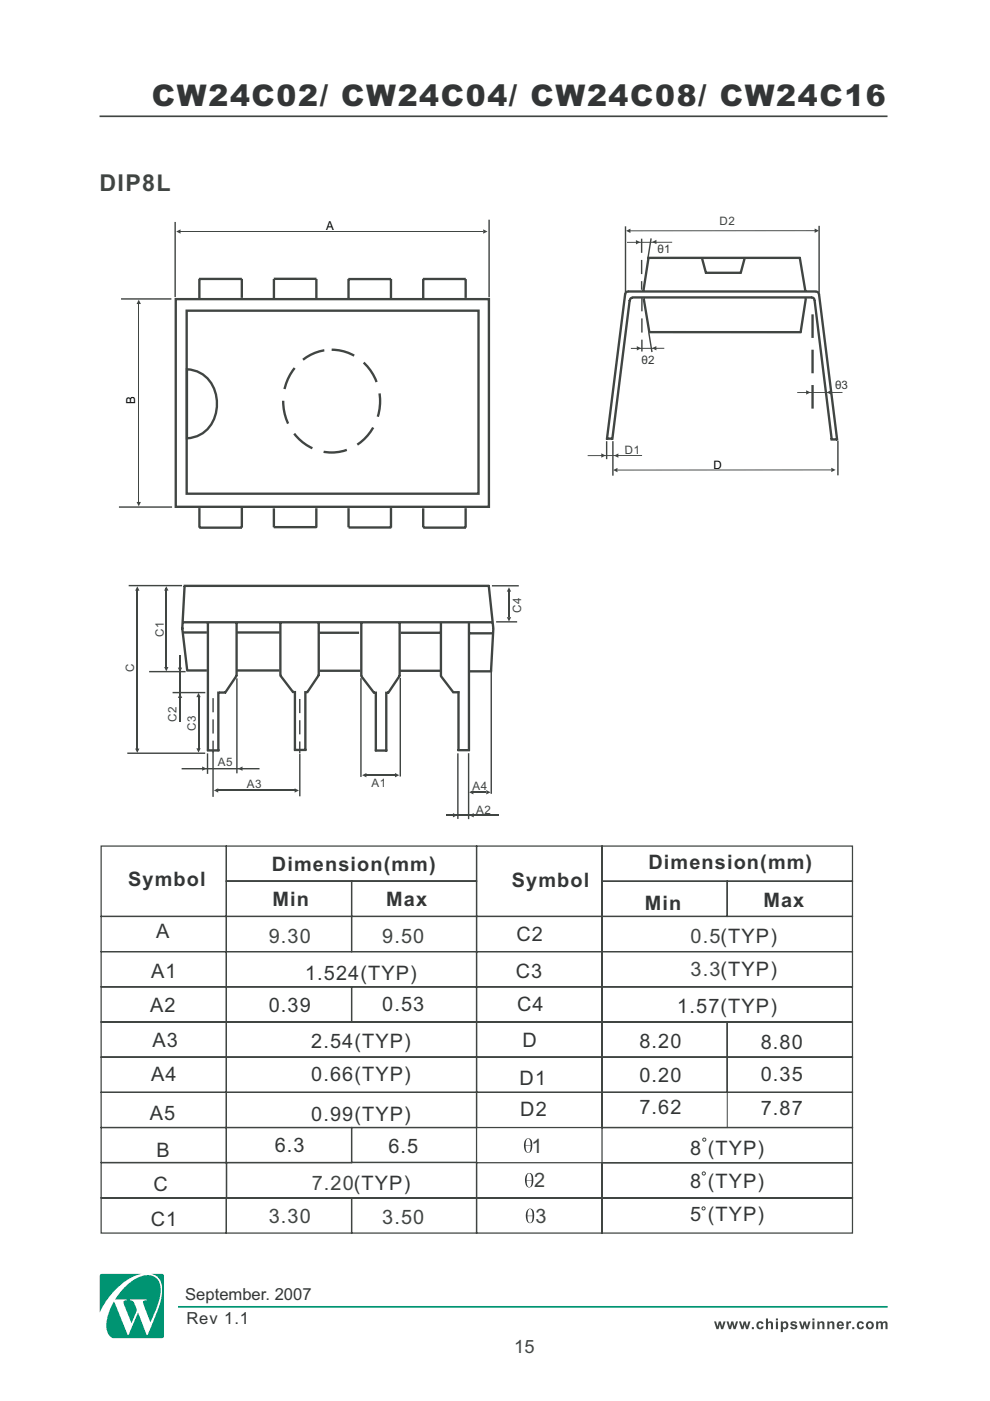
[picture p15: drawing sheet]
<svg xmlns="http://www.w3.org/2000/svg" width="210mm" height="297mm" viewBox="0 0 210 297" stroke-linecap="round" stroke-linejoin="round" font-family="sans-serif">
<defs><g id="words">
<text font-size="6.3" fill="#333536" x="32.2" y="22.4">CW24C02/ CW24C04/ CW24C08/ CW24C16</text>
<text font-size="4.9" fill="#404542" x="21.1" y="40.5">DIP8L</text>
<g font-size="4.2" fill="#333536">
<text x="57.7" y="184.7">Dimension(mm)</text>
<text x="137.5" y="184.2">Dimension(mm)</text>
<text x="27.2" y="187.7">Symbol</text>
<text x="108.5" y="188">Symbol</text>
<text x="57.8" y="192">Min</text>
<text x="81.9" y="192.1">Max</text>
<text x="136.8" y="192.9">Min</text>
<text x="161.9" y="192.3">Max</text>
<text x="33.1" y="198.9">A</text>
<text x="109.5" y="199.4">C2</text>
<text x="32.1" y="207.3">A1</text>
<text x="64.7" y="207.8">1.524(TYP)</text>
<text x="109.4" y="207.4">C3</text>
<text x="31.8" y="214.6">A2</text>
<text x="57" y="214.6">0.39</text>
<text x="81.1" y="214.3">0.53</text>
<text x="109.7" y="214.4">C4</text>
<text x="143.7" y="214.9">1.57(TYP)</text>
<text x="32.3" y="221.9">A3</text>
<text x="66" y="222.2">2.54(TYP)</text>
<text x="110.8" y="222.1">D</text>
<text x="135.6" y="222.1">8.20</text>
<text x="161.3" y="222.5">8.80</text>
<text x="32.1" y="229.2">A4</text>
<text x="66" y="229.3">0.66(TYP)</text>
<text x="110.2" y="229.9">D1</text>
<text x="135.6" y="229.3">0.20</text>
<text x="161.3" y="229.2">0.35</text>
<text x="31.8" y="237.4">A5</text>
<text x="66" y="237.6">0.99(TYP)</text>
<text x="110.4" y="236.6">D2</text>
<text x="135.6" y="236.2">7.62</text>
<text x="161.3" y="236.4">7.87</text>
<text x="33.2" y="245.2">B</text>
<text x="58.3" y="244.1">6.3</text>
<text x="82.4" y="244.4">6.5</text>
<text x="146.4" y="244.8">8 (TYP)</text>
<text x="146.4" y="251.9">8 (TYP)</text>
<text x="32.5" y="252.5">C</text>
<text x="32" y="259.9">C1</text>
<text x="146.4" y="258.8">5 (TYP)</text>
</g>
<g font-size="4.2" fill="#404542">
<text x="57" y="199.8">9.30</text>
<text x="81.1" y="200">9.50</text>
<text x="146.5" y="200">0.5(TYP)</text>
<text x="146.5" y="206.9">3.3(TYP)</text>
<text x="112.8" y="244.4">1</text>
<text x="113.3" y="251.7">2</text>
<text x="66.1" y="252.2">7.20(TYP)</text>
<text x="57" y="259.3">3.30</text>
<text x="81.1" y="259.5">3.50</text>
<text x="113.5" y="259.2">3</text>
</g>
<text font-size="3.9" fill="#404542" x="109.1" y="286.8">15</text>
<g font-size="3.5" fill="#333536">
<text x="39.3" y="275.6">September. 2007</text>
<text x="39.5" y="280.7">Rev 1.1</text>
</g>
<g font-size="2.6">
<text x="69.2" y="48.8">A</text>
<text x="28.7" y="85.7" transform="rotate(-90 28.7 85.7)">B</text>
</g>
<g font-size="2.5" fill="#404542">
<text x="152.6" y="47.7">D2</text>
<text x="132.5" y="96.2">D1</text>
<text x="110.5" y="129.9" transform="rotate(-89 110.5 129.9)">C4</text>
<text x="34.8" y="135" transform="rotate(-90 34.8 135)">C1</text>
<text x="28.5" y="142.6" transform="rotate(-90 28.5 142.6)">C</text>
<text x="37.4" y="153" transform="rotate(-89 37.4 153)">C2</text>
<text x="41.6" y="155.1" transform="rotate(-90 41.6 155.1)">C3</text>
<text x="46.2" y="162.4">A5</text>
<text x="52.3" y="167">A3</text>
<text x="78.8" y="166.8">A1</text>
<text x="100.2" y="167.5">A4</text>
<text x="101" y="172.6">A2</text>
</g>
<g font-size="2.5" fill="#333536">
<text x="139.5" y="53.7">θ1</text>
<text x="136.1" y="77.1">θ2</text>
<text x="177.1" y="82.5">θ3</text>
</g>
<text font-size="2.5" x="151.3" y="99.3">D</text>
</g></defs>
<path d="M21.1 24.7h167.1" fill="none" stroke="#404542" stroke-width=".35"/>
<path d="M37.8 277.1h150.4" fill="none" stroke="#009472" stroke-width=".35"/>
<path d="M185.8 280.2h.4v.2l.7-.3 .3 .3a.56 .56 0 0 1 .7-.3 .56 .56 0 0 1 .3 .7v1h-.4v-1.1a.28 .28 0 0 0-.3-.2 .28 .28 0 0 0-.2 .3v1h-.5v-1.1a.28 .28 0 0 0-.3-.2 .28 .28 0 0 0-.2 .3v1h-.5zM184.2 280.6a.45 .45 0 0 0 0 .7 .45 .45 0 0 0 .7-.1l-.1-.6-.3-.1zM183.7 281a.86 .86 0 0 1 1.7 0 .86 .86 0 0 1-1.7 0zM181.9 280.4a.79 .79 0 0 1 1.3 .3h-.4l-.2-.2a.46 .46 0 0 0-.5 .5 .46 .46 0 0 0 .7 .3v-.1l.5 .1a.84 .84 0 0 1-1.3 .4 .84 .84 0 0 1-.1-1.3zM180.8 281.4h.4v.4h-.4zM179.5 280.2h.4v.2l.3-.3 .4 .1-.2 .4a.34 .34 0 0 0-.4 0 .34 .34 0 0 0-.1 .5v.7h-.4zM178 280.6l-.1 .2h.7l-.2-.3zM177.7 280.4a.79 .79 0 0 1 .9-.2 .79 .79 0 0 1 .4 .9h-1.1a.33 .33 0 0 0 .2 .4 .33 .33 0 0 0 .4-.2l.5 .1a.84 .84 0 0 1-1.3 .3 .84 .84 0 0 1 0-1.3zM175.5 280.2h.4v.2a.59 .59 0 0 1 .7-.3 .59 .59 0 0 1 .4 .7v1h-.5v-1a.31 .31 0 0 0-.3-.3 .31 .31 0 0 0-.3 .3v1h-.4zM173.4 280.2h.4v.2a.59 .59 0 0 1 .7-.3 .59 .59 0 0 1 .4 .7v1h-.5v-1a.31 .31 0 0 0-.3-.3 .31 .31 0 0 0-.3 .3v1h-.4zM172.3 280.2h.4v1.6h-.4zM172.3 279.5h.4v.4h-.4zM169.5 280.2h.4l.3 1 .3-1h.4l.3 1 .3-1h.4l-.5 1.6h-.4l-.3-1-.3 1h-.4zM167.8 280.3a.84 .84 0 0 1 1.3 .3h-.4a.28 .28 0 0 0-.3-.2 .28 .28 0 0 0-.3 .3 .84 .84 0 0 1 1 .7 .86 .86 0 0 1-1.5-.1h.4a.32 .32 0 0 0 .3 .3 .32 .32 0 0 0 .4-.3 .85 .85 0 0 1-1-.9zM166.1 280.6v.6l.2 .3a.48 .48 0 0 0 .5-.5 .48 .48 0 0 0-.5-.5zM165.6 280.2h.4v.2a.72 .72 0 0 1 1-.1 .72 .72 0 0 1 .2 .9 .65 .65 0 0 1-.5 .6 .65 .65 0 0 1-.7-.2v.8h-.4zM164.6 280.2h.4v1.6h-.4zM164.6 279.5h.4v.4h-.4zM162.5 279.5h.4v.9a.59 .59 0 0 1 .7-.2 .59 .59 0 0 1 .4 .6v1h-.5v-1.1a.34 .34 0 0 0-.5-.2 .34 .34 0 0 0-.1 .5v.8h-.4zM160.6 280.4a.79 .79 0 0 1 1.4 .3h-.5l-.2-.2a.46 .46 0 0 0-.5 .5 .46 .46 0 0 0 .7 .3l.1-.1 .4 .1a.84 .84 0 0 1-1.3 .4 .84 .84 0 0 1-.1-1.3zM159.5 281.4h.4v.4h-.4zM156.7 280.2h.5l.3 1 .2-1h.5l.2 1 .4-1h.4l-.5 1.6h-.5l-.2-1-.3 1h-.4zM154.1 280.2h.4l.3 1 .3-1h.4l.3 1 .3-1h.4l-.5 1.6h-.4l-.3-1-.3 1h-.4zM151.5 280.2h.4l.3 1 .3-1h.4l.3 1 .3-1h.4l-.5 1.6h-.4l-.3-1-.3 1h-.4z" fill-rule="evenodd" fill="#404542"/>
<path d="M21.2 270.3v8a15.9 15.9 0 0 1 7.5-7.8l1.3-.4h4.4h-2.3a2.94 2.94 0 0 1 2.3 3.4 21.9 21.9 0 0 1-2.4 8l-.7 1.5h-.2l-1.8-4.7-2 4.7h-.2l-2.9-7a8.8 8.8 0 0 0-1.4 6.5 2.06 2.06 0 0 0 1.1 1.2h10.5l.3-.2 .1-13-.1-.2-.3-.2h-12.8zM26.4 272.9l-2 2.6h2.4v.2l-.5 .1-.1 .5 1.7 4.2 1.2-2.8-.3-.7a1.26 1.26 0 0 0-1.3-1.3v-.2h3.6v.2a.53 .53 0 0 0-.7 .1 .53 .53 0 0 0 0 .7l1.5 3.9 .3-.8a15.4 15.4 0 0 0 1.9-6.4 2.85 2.85 0 0 0-4.4-2.5 9.5 9.5 0 0 0-3.3 2.2z" fill-rule="evenodd" fill="#009472"/>
<g fill="none" stroke="#404542" stroke-width=".5">
<path d="M38.6 133l1.1 9.2M38.7 134.1h5.2M38.8 131.9h65.7M38.9 124.2h64.9M39.2 124.2l-.5 9.2M44.1 132v27.2M50.2 132.1v11.2M50.2 134.1h9.1M59.5 132v11.2M67.6 132v11.2M67.7 134.2h8.5M76.6 132.1v11.2"/>
<path d="M84.8 132.1v11.2M85 134.2h8.5M93.5 132.1v11.2M99.3 134.3h5.3M99.5 131.9v27.3M103.7 124.1l.9 9.1M104.6 133.2l-.5 9.2M43.9 159.1h2.6M46.3 146.6v12.7M46.5 146.8h1.4M50.2 143.2l-2.5 3.7M59.4 143.1l2.8 3.6"/>
<path d="M62 146.7h.4M62.4 159h2.6M62.6 146.5v12.6M64.8 146.5v12.7M64.9 146.7h.4M67.6 143.1l-2.5 3.7M76.6 143.3l2.7 3.6M79.1 146.8h.4M79.5 159.1h2.6M79.7 146.6v12.6M81.9 146.6v12.7M82.1 146.9h.4"/>
<path d="M84.8 143.2l-2.5 3.8M93.5 143.3l2.7 3.6M97 159.1h2.7M97.2 146.5v12.7"/>
</g>
<path d="M27.3 124.2h11.3M31.6 142.4h7.8M36.6 146.8h6.9" fill="none" stroke="#404542" stroke-width=".3"/>
<path d="M35.3 124.3l.4 .9h-.9z" fill-rule="evenodd" fill="#404542"/>
<path d="M35.3 124.9v16.5" fill="none" stroke="#404542" stroke-width=".3"/>
<g fill="#404542">
<path d="M34.8 141.4h.9l-.4 .9z" fill-rule="evenodd"/>
<path d="M42.1 146.9l.5 .9h-1z" fill-rule="evenodd"/>
</g>
<path d="M42.1 147.7v11.2" fill="none" stroke="#404542" stroke-width=".3"/>
<g fill="#404542">
<path d="M41.6 158.7h1l-.5 .9z" fill-rule="evenodd"/>
<path d="M38.2 147.1l.4 .9h-.9z" fill-rule="evenodd"/>
</g>
<path d="M38.2 139v14.1M27 159.7h16.5M45.2 159.1v9.8M63.6 159.8v9" fill="none" stroke="#404542" stroke-width=".3"/>
<path d="M45.4 167.6l.9-.5v.9z" fill-rule="evenodd" fill="#404542"/>
<path d="M45.8 167.6h16.7" fill="none" stroke="#404542" stroke-width=".3"/>
<path d="M62.5 167.1l.9 .5-.9 .5z" fill-rule="evenodd" fill="#404542"/>
<path d="M76.6 143.8v20.9M84.9 143.7v20.9" fill="none" stroke="#404542" stroke-width=".3"/>
<path d="M76.8 164.4l.9-.5v.9z" fill-rule="evenodd" fill="#404542"/>
<path d="M77.5 164.4h6.5" fill="none" stroke="#404542" stroke-width=".3"/>
<path d="M83.8 163.9l.9 .5-.9 .4z" fill-rule="evenodd" fill="#404542"/>
<path d="M97.1 159.7v13.9M99.4 159.7v14" fill="none" stroke="#404542" stroke-width=".3"/>
<path d="M99.6 172.9l.9-.5v.9z" fill-rule="evenodd" fill="#404542"/>
<path d="M94.6 172.9h11.1" fill="none" stroke="#404542" stroke-width=".3"/>
<path d="M96.1 172.4l.9 .4-.9 .5z" fill-rule="evenodd" fill="#404542"/>
<path d="M39.5 142.2h4.4M50.3 142.2h9M67.7 142.2h8.7M84.9 142.2h8.5M99.4 142.3h5" fill="none" stroke="#404542" stroke-width=".5"/>
<path d="M29.1 124.3l.5 .9h-.9z" fill-rule="evenodd" fill="#404542"/>
<path d="M29.1 125.1v33.9" fill="none" stroke="#404542" stroke-width=".3"/>
<path d="M28.7 158.7h.9l-.5 .9z" fill-rule="evenodd" fill="#404542"/>
<path d="M104.2 142.4v25.9M100 168h3.1" fill="none" stroke="#404542" stroke-width=".3"/>
<g fill="#404542">
<path d="M103.1 167.5l1 .5-1 .4z" fill-rule="evenodd"/>
<path d="M99.5 168l.9-.5v.9z" fill-rule="evenodd"/>
</g>
<path d="M96 146.8h1.5" fill="none" stroke="#404542" stroke-width=".5"/>
<path d="M44 159.7v4.4M50.2 143.8v20.2" fill="none" stroke="#404542" stroke-width=".3"/>
<g fill="#404542">
<path d="M42.9 162.5l.9 .5-.9 .4z" fill-rule="evenodd"/>
<path d="M50.5 163l.9-.5v.9z" fill-rule="evenodd"/>
<path d="M108 124.5l.4 .9h-.9z" fill-rule="evenodd"/>
</g>
<path d="M108 125.4v5.5" fill="none" stroke="#404542" stroke-width=".3"/>
<path d="M107.5 130.8h.9l-.4 1z" fill-rule="evenodd" fill="#404542"/>
<path d="M128.7 93.5v3.9M130 93.5v7.4M104.3 124.2h5.7M105.2 131.8h4.5" fill="none" stroke="#404542" stroke-width=".3"/>
<g fill="none" stroke="#404542" stroke-width=".5">
<path d="M137.4 54.7h32.4M137.6 54.5l-1.2 7.3M169.6 54.6l1.2 7.2M132.6 62.4l-3.9 30.8M133.3 61.8h39.7M133.4 61.8a.68 .68 0 0 0-.8 .6M133.6 63.7l-3.7 29.5M134.2 63.1h37.9M134.2 63.1a.68 .68 0 0 0-.6 .7M136.5 63.3l1.2 7.2M137.6 70.4h32.4M170.9 63.3l-1.1 7.2"/>
<path d="M172.1 63.1a.64 .64 0 0 1 .7 .6M172.8 63.7l3.6 29.4M173 61.8a.68 .68 0 0 1 .7 .7M173.7 62.4l3.9 31M128.6 93h1.3M176.1 93.2h1.4"/>
</g>
<path d="M124.6 96.6h11.6" fill="none" stroke="#404542" stroke-width=".23"/>
<g fill="#404542">
<path d="M130.2 96.6l1-.5v1z" fill-rule="evenodd"/>
<path d="M127.5 96.1l1 .5-1 .4z" fill-rule="evenodd"/>
</g>
<path d="M177.7 93.5v7.3" fill="none" stroke="#404542" stroke-width=".3"/>
<path d="M176.3 99.2l.9 .4-.9 .5z" fill-rule="evenodd" fill="#404542"/>
<path d="M131 99.6h45.3" fill="none" stroke="#404542" stroke-width=".23"/>
<path d="M130 99.7l1-.5v.9z" fill-rule="evenodd" fill="#404542"/>
<path d="M132.7 48v13.9M173.7 47.9v14.1" fill="none" stroke="#404542" stroke-width=".3"/>
<path d="M172.8 48.5l.9 .4-.9 .5z" fill-rule="evenodd" fill="#404542"/>
<path d="M133.4 48.9h39.5" fill="none" stroke="#404542" stroke-width=".23"/>
<path d="M132.8 48.9l.9-.4v.9z" fill-rule="evenodd" fill="#404542"/>
<path d="M136.1 50.6v10.8" fill="none" stroke="#404542" stroke-width=".3" stroke-dasharray="3 1.5" stroke-linecap="butt"/>
<g fill="#404542">
<path d="M175.3 83.2l1-.5v1z" fill-rule="evenodd"/>
<path d="M134.9 50.9l.9 .5-.9 .4z" fill-rule="evenodd"/>
</g>
<path d="M133 51.4h9.6" fill="none" stroke="#404542" stroke-width=".22"/>
<path d="M172.3 66.7v22.3" fill="none" stroke="#404542" stroke-width=".5" stroke-dasharray="5 2.5" stroke-linecap="butt"/>
<path d="M171 82.7l.9 .5-.9 .5z" fill-rule="evenodd" fill="#404542"/>
<path d="M169.1 83.2h9.6" fill="none" stroke="#404542" stroke-width=".22"/>
<path d="M138.3 51.3l.9-.5v1z" fill-rule="evenodd" fill="#404542"/>
<path d="M148.9 54.9l.9 3.1M149.6 57.8h7.6M157.9 54.8l-.8 3.2" fill="none" stroke="#404542" stroke-width=".5"/>
<path d="M138.1 50.5l-.7 4.2M137.6 70.6l.7 4" fill="none" stroke="#404542" stroke-width=".3"/>
<path d="M136.1 63v11.5" fill="none" stroke="#404542" stroke-width=".3" stroke-dasharray="3 1.5" stroke-linecap="butt"/>
<path d="M133.8 73.9h7.1" fill="none" stroke="#404542" stroke-width=".24"/>
<g fill="#404542">
<path d="M138.3 73.8l.9-.4v.9z" fill-rule="evenodd"/>
<path d="M135.1 73.4l.9 .4-.9 .5z" fill-rule="evenodd"/>
</g>
<g fill="none" stroke="#404542" stroke-width=".5">
<path d="M42.2 59.1h9.1v4M42.3 59.1v4.1M58.1 59.1h9M58.1 59.2v4M67.1 59.1v4.1M73.9 59.2h9.1l-.1 4M73.9 59.1v4.1M89.7 59.2h9.1v4M89.8 59.1v4.1M37.3 63.4h66.4v44.1h-66.4zM39.6 65.9h61.9v38.8h-61.9zM39.6 78.3a6.7 6.7 0 0 1 6.4 6.7 7 7 0 0 1-6.4 7.9z"/>
<path d="M42.3 111.9h9M42.3 107.7v4.2M51.3 107.7v4.2M58.1 111.8h9M58.1 107.8v4M67.1 107.8v4M73.9 107.7v4.1M73.9 111.8h9.1M82.9 107.7v4.1M89.8 107.8v4M89.8 111.9h9M98.8 107.7v4.2"/>
</g>
<path d="M63.5 76.9a10.1 10.1 0 0 1 16.8 5.5 10.7 10.7 0 0 1-11.2 13.5 11.1 11.1 0 0 1-8.6-7.8 11.1 11.1 0 0 1 3-11.2z" fill="none" stroke="#404542" stroke-width=".5" stroke-dasharray="5 2.5" stroke-linecap="butt"/>
<path d="M25.7 63.4h10.7M25.2 107.5h11.3" fill="none" stroke="#404542" stroke-width=".3"/>
<path d="M29.4 63.5l.5 1h-.9z" fill-rule="evenodd" fill="#404542"/>
<path d="M29.4 64.3v42.5" fill="none" stroke="#404542" stroke-width=".21"/>
<path d="M29 106.4h.9l-.5 .9z" fill-rule="evenodd" fill="#404542"/>
<path d="M37.2 47.1v15.9M103.7 46.6v16.4" fill="none" stroke="#404542" stroke-width=".3"/>
<path d="M37.4 49.1l.9-.5v.9z" fill-rule="evenodd" fill="#404542"/>
<path d="M38.3 49.1h64.1" fill="none" stroke="#404542" stroke-width=".21"/>
<path d="M102.5 48.6l.9 .5-.9 .4z" fill-rule="evenodd" fill="#404542"/>
<path d="M38.8 162l1.5 .1v3.1h-1.5z" fill-rule="evenodd" fill="#fff"/>
<path d="M38.8 162l1.5 .1v3.1h-1.5z" fill="none" stroke="#fff" stroke-width=".21"/>
<path d="M37.7 141.6h.9l-.4 .9z" fill-rule="evenodd" fill="#404542"/>
<g fill="none" stroke="#404542" stroke-width=".26">
<path d="M21.5 179.4h26.5v14.9h-26.5zM48 179.4h53.1v7.4h-53.1zM101.1 179.4h26.6v14.9h-26.6zM127.7 179.4h53.1v7.4h-53.1zM21.5 194.3h26.5v7.5h-26.5zM48 186.8h26.6v7.5h-26.6zM48 194.3h26.6v7.5h-26.6zM74.6 186.8h26.5v7.5h-26.5zM74.6 194.3h26.5v7.5h-26.5zM101.1 194.3h26.6v7.5h-26.6zM127.7 186.8h26.6v7.5h-26.6zM127.7 194.3h53.1v7.5h-53.1z"/>
<path d="M154.3 186.8h26.5v7.5h-26.5zM21.5 201.8h26.5v7.4h-26.5zM21.5 209.2h26.5v7.5h-26.5zM21.5 216.7h26.5v7.4h-26.5zM48 201.8h53.1v7.4h-53.1zM48 209.2h26.6v7.5h-26.6zM48 216.7h53.1v7.4h-53.1zM74.6 209.2h26.5v7.5h-26.5zM101.1 201.8h26.6v7.4h-26.6zM101.1 209.2h26.6v7.5h-26.6zM101.1 216.7h26.6v7.4h-26.6zM127.6 201.8h53.2v7.4h-53.2z"/>
<path d="M127.7 209.2h53.1v7.5h-53.1zM127.7 216.7h26.6v7.4h-26.6zM154.3 216.7h26.5v7.4h-26.5zM21.5 224.1h26.5v7.5h-26.5zM21.5 231.6h26.5v7.5h-26.5zM21.5 239.1h26.5v7.4h-26.5zM48 224.1h53.1v7.5h-53.1zM48 231.6h53.1v7.5h-53.1zM48 239.1h26.6v7.4h-26.6zM74.6 239.1h26.5v7.4h-26.5zM101.1 224.1h26.6v7.5h-26.6zM101.1 231.6h26.6v7.5h-26.6z"/>
<path d="M127.7 224.1h26.6v7.5h-26.6zM127.7 231.6h53.1v7.5h-53.1zM127.7 239.1h53.1v7.4h-53.1zM154.3 224.1h26.5v7.5h-26.5zM21.5 246.5h26.5v7.5h-26.5zM21.5 254h26.5v7.4h-26.5zM48 254h26.6v7.4h-26.6zM48.1 246.5h53v7.5h-53zM74.6 254h26.5v7.4h-26.5zM101.1 246.5h26.6v7.5h-26.6zM101.1 254h26.6v7.4h-26.6zM127.7 246.5h53.1v7.5h-53.1z"/>
<path d="M127.7 254h53.1v7.4h-53.1z"/>
</g>
<g fill="none" stroke="#404542" stroke-width=".21">
<path d="M127.7 231.6h26.6v7.5h-26.6z"/>
<circle cx="149.2" cy="256.2" r=".34"/>
<circle cx="149.3" cy="248.8" r=".34"/>
<circle cx="149.4" cy="241.6" r=".34"/>
</g>
<g fill="#333536">
<path d="M111.7 241.5a2.13 2.13 0 0 0 .1 2.9 1.08 1.08 0 0 0 1.1-1.4 1.23 1.23 0 0 0-.9-1.7zM111.5 242.9h1.1a1.12 1.12 0 0 1-.6 1.4l-.4-.3zM111.8 241.6l.1-.1a.98 .98 0 0 1 .7 1.3h-1.1z" fill-rule="evenodd"/>
<path d="M111.9 248.8a2.13 2.13 0 0 0 .1 2.9 1.08 1.08 0 0 0 1.1-1.4 1.23 1.23 0 0 0-.9-1.6zM111.7 250.3h1.1a1.12 1.12 0 0 1-.6 1.4l-.4-.4zM112 248.9l.2-.1 .4 .3 .2 1.1h-1.1z" fill-rule="evenodd"/>
<path d="M111.9 256.5a2.2 2.2 0 0 0 .3 2.8 1.07 1.07 0 0 0 1.1-1.4 1.23 1.23 0 0 0-.9-1.7zM111.9 257.8h1a1.12 1.12 0 0 1-.5 1.4l-.4-.3zM112.1 256.5l.2-.1a.98 .98 0 0 1 .6 1.3h-1z" fill-rule="evenodd"/>
</g>
<path d="M38.5 163h16.5" fill="none" stroke="#404542" stroke-width=".3"/>
<path d="M45.2 148v11.5M63.6 148.2v11.5" fill="none" stroke="#404542" stroke-width=".3" stroke-dasharray="3 1.5" stroke-linecap="butt"/>
<use href="#words"/>
</svg>
